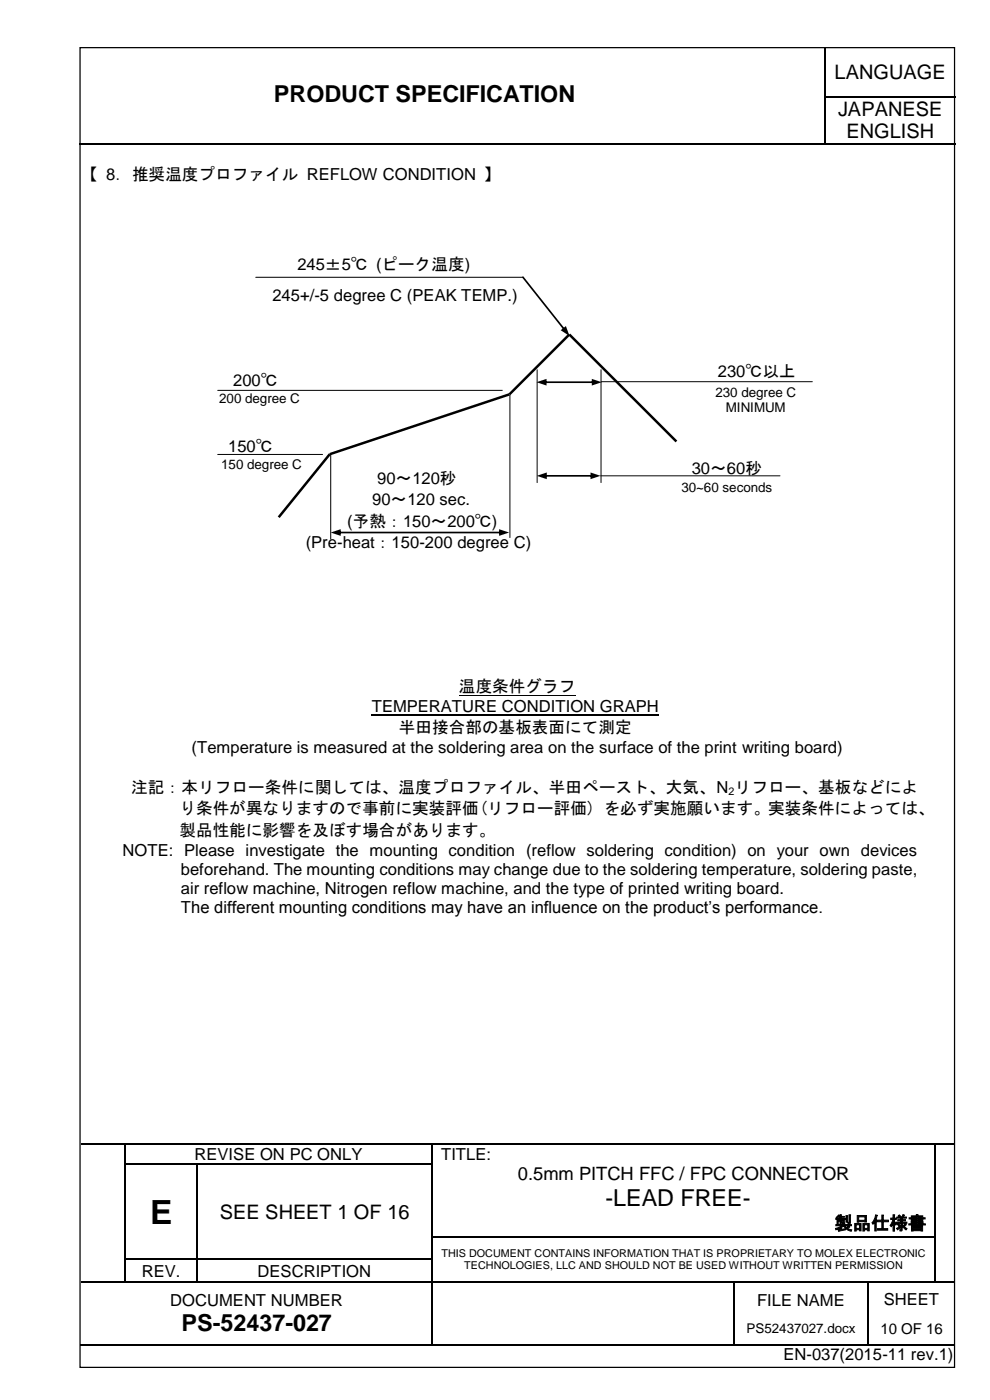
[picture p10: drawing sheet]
<svg xmlns="http://www.w3.org/2000/svg" width="210mm" height="297mm" viewBox="0 0 210 297" stroke-linecap="round" stroke-linejoin="round" font-family="sans-serif">
<defs><g id="words">
<text font-size="7.1" x="31.8" y="259.6">E</text>
<g font-size="5">
<text x="58.1" y="21.6">PRODUCT SPECIFICATION</text>
<text x="128.3" y="255.9">-LEAD FREE-</text>
<text x="38.5" y="282.4">PS-52437-027</text>
</g>
<g font-size="4.2">
<text x="176.9" y="16.7">LANGUAGE</text>
<text x="177.7" y="24.5">JAPANESE</text>
<text x="179.4" y="29.4">ENGLISH</text>
<text x="46.6" y="258.5">SEE SHEET 1 OF 16</text>
</g>
<g font-size="3.9">
<text x="109.8" y="250.4">0.5mm PITCH FFC / FPC CONNECTOR</text>
<text x="176.9" y="260.9">製品仕様書</text>
</g>
<g font-size="3.5">
<text x="17.2" y="38.1">【 8．推奨温度プロファイル REFLOW CONDITION 】</text>
<text x="63" y="57.2">245±5℃ (ピーク温度)</text>
<text x="57.7" y="63.8">245+/-5 degree C (PEAK TEMP.)</text>
<text x="49.5" y="81.9">200℃</text>
<text x="152.2" y="80.1">230℃以上</text>
<text x="48.4" y="95.9">150℃</text>
<text x="146.7" y="100.5">30～60秒</text>
<text x="78.9" y="107.2">90～120 sec.</text>
<text x="80" y="102.6">90～120秒</text>
<text x="73.6" y="111.8">(予熱：150～200℃)</text>
<text x="64.8" y="116.3">(Pre-heat：150-200 degree C)</text>
<text x="97.3" y="146.9">温度条件グラフ</text>
<text x="78.8" y="151.1">TEMPERATURE CONDITION GRAPH</text>
<text x="84.6" y="155.5">半田接合部の基板表面にて測定</text>
<text x="40.6" y="159.8">(Temperature is measured at the soldering area on the surface of the print writing board)</text>
<text x="27.8" y="168.2">注記：本リフロー条件に関しては、温度プロファイル、半田ペースト、大気、N リフロー、基板などによ</text>
<text x="38" y="172.8">り条件が異なりますので事前に実装評価(リフロー評価) を必ず実施願います。実装条件によっては、</text>
<text x="38" y="177.4">製品性能に影響を及ぼす場合があります。</text>
<text x="26" y="181.6">NOTE: Please investigate the mounting condition (reflow soldering condition) on your own devices</text>
<text x="38.4" y="185.7">beforehand. The mounting conditions may change due to the soldering temperature, soldering paste,</text>
<text x="38.4" y="189.8">air reflow machine, Nitrogen reflow machine, and the type of printed writing board.</text>
<text x="38.4" y="193.8">The different mounting conditions may have an influence on the product’s performance.</text>
<text x="41.2" y="246">REVISE ON PC ONLY</text>
<text x="93.5" y="246">TITLE:</text>
<text x="30.1" y="270.8">REV.</text>
<text x="54.6" y="270.8">DESCRIPTION</text>
<text x="36.1" y="277">DOCUMENT NUMBER</text>
<text x="160.5" y="277">FILE NAME</text>
<text x="187.4" y="276.8">SHEET</text>
<text x="166.1" y="288.6">EN-037(2015-11 rev.1)</text>
</g>
<text font-size="3.2" x="186.6" y="283">10 OF 16</text>
<g font-size="2.8">
<text x="46.5" y="85.5">200 degree C</text>
<text x="151.7" y="84.2">230 degree C</text>
<text x="153.9" y="87.4">MINIMUM</text>
<text x="46.9" y="99.6">150 degree C</text>
<text x="144.5" y="104.5">30~60 seconds</text>
<text x="158.3" y="282.8">PS52437027.docx</text>
</g>
<g font-size="2.3">
<text x="154.5" y="168.8">2</text>
<text x="93.6" y="266.6">THIS DOCUMENT CONTAINS INFORMATION THAT IS PROPRIETARY TO MOLEX ELECTRONIC</text>
<text x="98.4" y="269.3">TECHNOLOGIES, LLC AND SHOULD NOT BE USED WITHOUT WRITTEN PERMISSION</text>
</g>
</g></defs>
<g fill="none" stroke="#000" stroke-width=".25">
<path d="M175 10.2v10.2M16.8 30.4h158M175 20.6v9.7M175.1 20.5h27.4M175.1 30.4h27.4M17.2 242.6h9.3M26.6 242.8v4M26.6 247.1v4.8M26.6 252.2v4.9M26.6 257.3v4.9M26.7 242.6h64.8M26.7 247h15"/>
<path d="M41.8 247.1v4.8M41.8 252.2v4.9M41.8 257.3v4.9M42 247h49.5M91.6 242.8v4M91.6 247.1v4.8M91.6 252.2v4.9M91.6 257.3v4.9M91.8 242.6h106.3M198.2 242.8v4M198.2 247.1v4.8M198.2 252.2v4.9"/>
<path d="M198.2 257.3v4.9M198.4 242.6h4M17.2 272h9.3M26.6 262.5v4.6M26.6 267.3v4.6M26.7 267.2h15M26.7 272h15M41.8 262.5v4.6M41.8 267.3v4.6M42 267.2h49.5M42 272h49.5M91.6 262.5v4.6"/>
<path d="M91.6 267.3v4.6M91.6 272.2v12.9M91.8 262.3h106.3M91.8 272h63.7M155.6 272.2v12.9M155.7 272h28.2M184 272.2v12.9M184.1 272h14M198.2 262.5v4.6M198.2 267.3v4.6M198.4 272h4M16.9 285.2h74.6"/>
<path d="M91.8 285.2h63.7M155.7 285.2h28.2M184.1 285.2h18.3"/>
</g>
<g fill="#000">
<path d="M174.8 20.4h.3v.2h-.3z" fill-rule="evenodd"/>
<path d="M174.8 30.3h.3v.3h-.3z" fill-rule="evenodd"/>
<path d="M26.5 242.5h.2v.3h-.2z" fill-rule="evenodd"/>
<path d="M26.5 246.8h.2v.3h-.2z" fill-rule="evenodd"/>
<path d="M26.5 251.9h.2v.3h-.2z" fill-rule="evenodd"/>
<path d="M26.5 257.1h.2v.2h-.2z" fill-rule="evenodd"/>
<path d="M41.7 246.8h.3v.3h-.3z" fill-rule="evenodd"/>
<path d="M41.7 251.9h.3v.3h-.3z" fill-rule="evenodd"/>
<path d="M41.7 257.1h.3v.2h-.3z" fill-rule="evenodd"/>
<path d="M91.5 242.5h.3v.3h-.3z" fill-rule="evenodd"/>
<path d="M91.5 246.8h.3v.3h-.3z" fill-rule="evenodd"/>
<path d="M91.5 251.9h.3v.3h-.3z" fill-rule="evenodd"/>
<path d="M91.5 257.1h.3v.2h-.3z" fill-rule="evenodd"/>
<path d="M198.1 242.5h.3v.3h-.3z" fill-rule="evenodd"/>
<path d="M198.1 246.8h.3v.3h-.3z" fill-rule="evenodd"/>
<path d="M198.1 251.9h.3v.3h-.3z" fill-rule="evenodd"/>
<path d="M198.1 257.1h.3v.2h-.3z" fill-rule="evenodd"/>
<path d="M26.5 262.2h.2v.3h-.2z" fill-rule="evenodd"/>
<path d="M26.5 267.1h.2v.2h-.2z" fill-rule="evenodd"/>
<path d="M26.5 271.9h.2v.3h-.2z" fill-rule="evenodd"/>
<path d="M41.7 262.2h.3v.3h-.3z" fill-rule="evenodd"/>
<path d="M41.7 267.1h.3v.2h-.3z" fill-rule="evenodd"/>
<path d="M41.7 271.9h.3v.3h-.3z" fill-rule="evenodd"/>
<path d="M91.5 262.2h.3v.3h-.3z" fill-rule="evenodd"/>
<path d="M91.5 267.1h.3v.2h-.3z" fill-rule="evenodd"/>
<path d="M91.5 271.9h.3v.3h-.3z" fill-rule="evenodd"/>
<path d="M155.5 271.9h.2v.3h-.2z" fill-rule="evenodd"/>
<path d="M183.9 271.9h.2v.3h-.2z" fill-rule="evenodd"/>
<path d="M198.1 262.2h.3v.3h-.3z" fill-rule="evenodd"/>
<path d="M198.1 267.1h.3v.2h-.3z" fill-rule="evenodd"/>
<path d="M198.1 271.9h.3v.3h-.3z" fill-rule="evenodd"/>
<path d="M91.5 285.1h.3v.3h-.3z" fill-rule="evenodd"/>
<path d="M155.5 285.1h.2v.3h-.2z" fill-rule="evenodd"/>
<path d="M183.9 285.1h.2v.3h-.2z" fill-rule="evenodd"/>
</g>
<path d="M55.6 15.8h112.4v9.7h-112.4z" fill-rule="evenodd" fill="#fff"/>
<path d="M17 10.1h185.4v280h-185.4z" fill="none" stroke="#000" stroke-width=".26"/>
<path d="M54.2 58.8h56.7M113.9 78.4v24M127.4 78.4v24M46.2 96.4h22.2M46.2 82.8h60.3M70.1 96.5v17.9M108.1 83.8v30.3M127.5 81h44.7M127.4 100.9h38M97.3 147.5h24.7" fill="none" stroke="#000" stroke-width=".21"/>
<path d="M78.8 151.7h61" fill="none" stroke="#000" stroke-width=".25"/>
<g fill="#000">
<path d="M110.8 58.7h.2l8.8 11.1v.2h-.3l-8.8-11.1zM118.9 70.1l1.1-.9 .7 2.1z"/>
<path d="M115.4 81l10.4-.1 .2 .2-.2 .2h-10.3zM125.5 80.4l2.1 .7-2.1 .7zM113.8 81.1l2.1-.7v1.4z"/>
<path d="M71.8 112.9l34.4-.1 .1 .2-.1 .2h-34.3zM70.1 113l2.1-.7v1.4zM105.8 112.3l2.1 .7-2.1 .7z"/>
<path d="M115.4 100.8h10.2l.1 .1-.1 .2h-10zM125.2 100.2l2.1 .7-2.1 .8zM113.8 100.9l2.1-.7v1.5z"/>
</g>
<path d="M143.4 93.7l-22.7-22.7-12.7 12.7-38.1 12.7-10.8 13.3" fill="none" stroke="#000" stroke-width=".53"/>
<use href="#words"/>
</svg>
